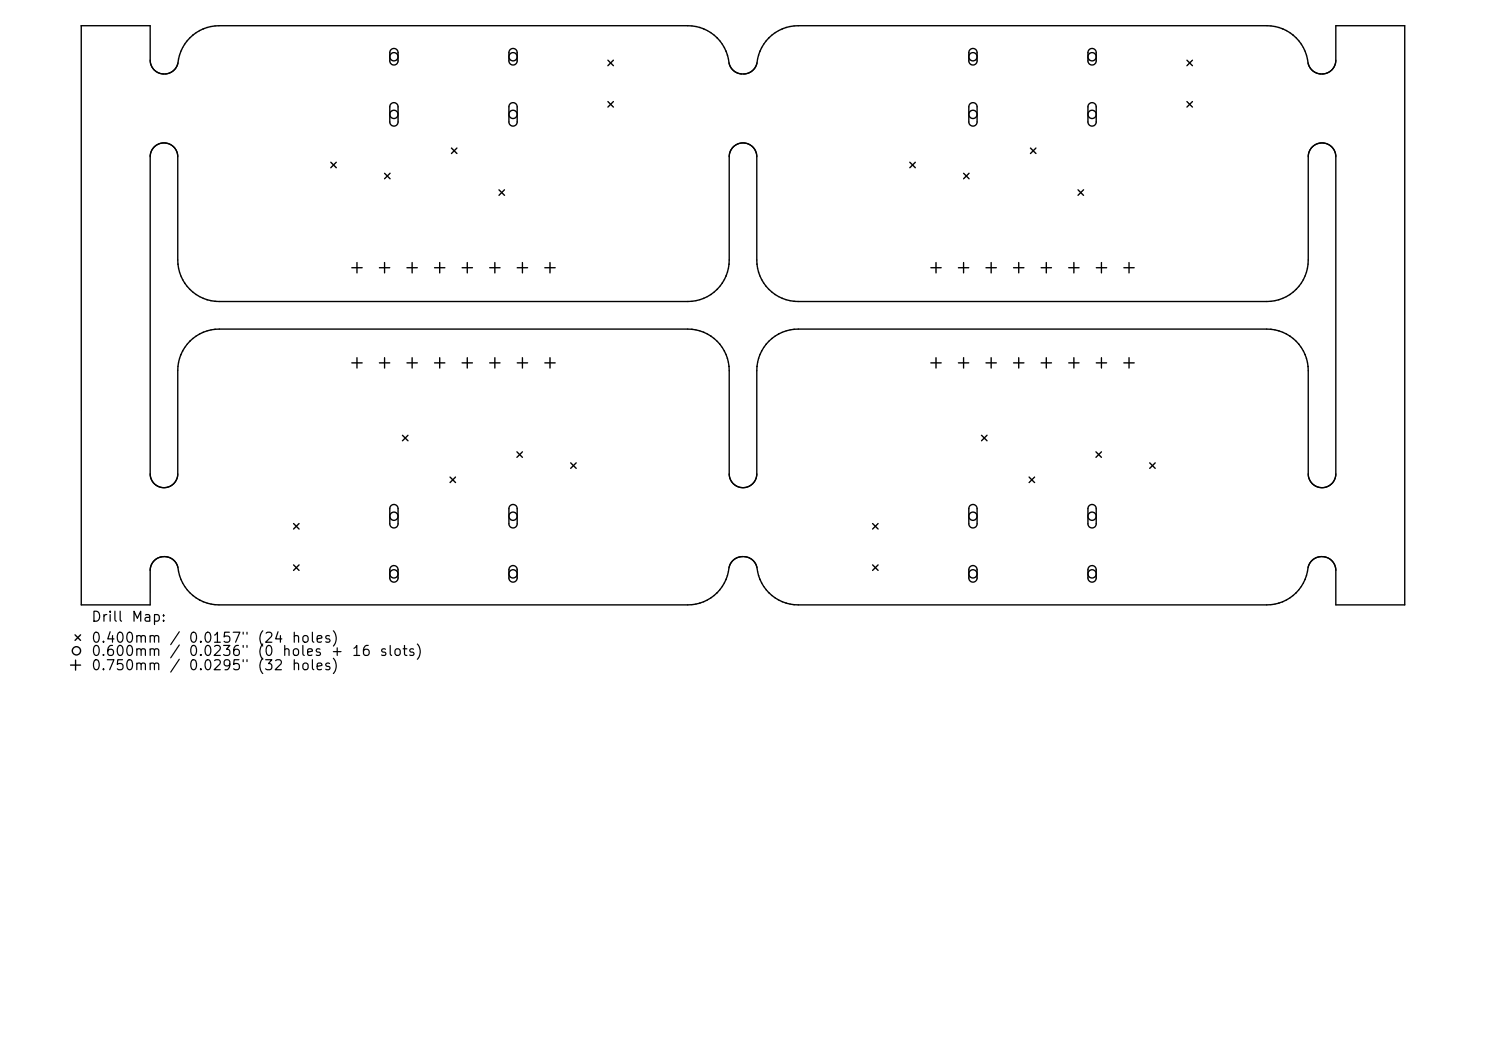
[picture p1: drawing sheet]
<svg xmlns="http://www.w3.org/2000/svg" width="297mm" height="210mm" viewBox="0 0 297 210" stroke-linecap="round" stroke-linejoin="round" font-family="sans-serif">
<defs><g id="words">
<g font-size="2">
<text x="18.1" y="124.7">Drill</text>
<text x="26.1" y="124.7">Map:</text>
<text x="18.1" y="128.9">0.400mm</text>
<text x="18.1" y="131.6">0.600mm</text>
<text x="33.7" y="128.9">/</text>
<text x="37.5" y="128.9">0.0157&quot;</text>
<text x="37.5" y="131.6">0.0236&quot;</text>
<text x="51.3" y="128.9">(24</text>
<text x="51.3" y="131.6">(0</text>
<text x="56.2" y="131.6">holes</text>
<text x="58.1" y="128.9">holes)</text>
<text x="66" y="131.6">+</text>
<text x="70.2" y="131.6">16</text>
<text x="75.7" y="131.6">slots)</text>
<text x="18.1" y="134.4">0.750mm</text>
<text x="33.7" y="134.4">/</text>
<text x="37.5" y="134.4">0.0295&quot;</text>
<text x="51.3" y="134.4">(32</text>
<text x="58.1" y="134.4">holes)</text>
</g>
</g></defs>
<g fill="none" stroke="#000" stroke-width=".28">
<path d="M16.2 5.1h13.8v6.9a2.81 2.81 0 0 0 2.6 2.8 2.81 2.81 0 0 0 3-2.2 8.3 8.3 0 0 1 8.2-7.5l94.5 .1a8.5 8.5 0 0 1 7.5 7.8 2.88 2.88 0 0 0 2.9 1.8 2.88 2.88 0 0 0 2.6-2.2 8.3 8.3 0 0 1 8.3-7.5l94.4 .1a8.4 8.4 0 0 1 7.5 7.8 2.81 2.81 0 0 0 3.1 1.8 2.81 2.81 0 0 0 2.4-2.8v-6.9h13.8v115.8h-13.8v-7.1a2.81 2.81 0 0 0-2.6-2.6 2.81 2.81 0 0 0-3 2.2 8.3 8.3 0 0 1-8.2 7.5l-94.5-.1a8.4 8.4 0 0 1-7.5-7.8 2.88 2.88 0 0 0-2.9-1.8 2.88 2.88 0 0 0-2.6 2.2 8.3 8.3 0 0 1-8.3 7.5l-94.4-.1a8.4 8.4 0 0 1-7.5-7.8 2.81 2.81 0 0 0-3.1-1.7 2.81 2.81 0 0 0-2.4 2.7v6.9h-13.8zM78.1 9.9a.83 .83 0 0 1 1-.2 .83 .83 0 0 1 .5 .8v1.7a.83 .83 0 0 1-.9 .8 .83 .83 0 0 1-.8-.8v-1.8zM102 9.9a.83 .83 0 0 1 .9-.2 .83 .83 0 0 1 .5 .8v1.7a.83 .83 0 0 1-.9 .8 .83 .83 0 0 1-.8-.8v-1.8zM121.5 12l1.1 1.1M122.6 12l-1.1 1.1M193.9 9.9a.83 .83 0 0 1 .9-.2 .83 .83 0 0 1 .5 .8v1.7a.83 .83 0 0 1-.8 .8 .83 .83 0 0 1-.9-.8v-1.8zM217.7 9.9a.83 .83 0 0 1 .9-.2 .83 .83 0 0 1 .5 .8v1.7a.83 .83 0 0 1-.8 .8 .83 .83 0 0 1-.9-.8v-1.8zM237.2 12l1.1 1.1M238.3 12l-1.1 1.1M30.8 29.4a2.76 2.76 0 0 1 3-.6 2.76 2.76 0 0 1 1.7 2.5l.1 21.5a8.3 8.3 0 0 0 8.2 7.4h94.5a8.3 8.3 0 0 0 7.4-8.3v-20.7a2.76 2.76 0 0 1 2.9-2.6 2.76 2.76 0 0 1 2.7 2.7v21.5a8.3 8.3 0 0 0 8.3 7.4h94.4a8.3 8.3 0 0 0 7.5-8.3v-20.7a2.76 2.76 0 0 1 2.8-2.6 2.76 2.76 0 0 1 2.7 2.7v63.5a2.76 2.76 0 0 1-2.8 2.6 2.76 2.76 0 0 1-2.7-2.7l-.1-21.5a8.3 8.3 0 0 0-8.2-7.4h-94.5a8.3 8.3 0 0 0-7.4 8.3v20.7a2.76 2.76 0 0 1-2.9 2.6 2.76 2.76 0 0 1-2.7-2.7v-21.5a8.3 8.3 0 0 0-8.3-7.4h-94.4a8.3 8.3 0 0 0-7.5 8.2v20.8a2.76 2.76 0 0 1-2.8 2.6 2.76 2.76 0 0 1-2.7-2.7v-63.4l.2-1zM66.1 32.4l1.1 1.1M67.2 32.4l-1.1 1.1"/>
<path d="M76.9 34.6l1.1 1.1M78 34.6l-1.1 1.1M78.1 20.8a.83 .83 0 0 1 1-.2 .83 .83 0 0 1 .5 .7v3.1a.83 .83 0 0 1-.9 .8 .83 .83 0 0 1-.8-.8v-3.1zM90.2 29.6l1.1 1.1M91.3 29.6l-1.1 1.1M99.7 37.9l1.1 1.1M100.8 37.9l-1.1 1.1M102 20.8a.83 .83 0 0 1 .9-.2 .83 .83 0 0 1 .5 .7v3.1a.83 .83 0 0 1-.9 .8 .83 .83 0 0 1-.8-.8v-3.1zM121.5 20.3l1.1 1.1M122.6 20.3l-1.1 1.1M181.8 32.4l1.1 1.1M182.9 32.4l-1.1 1.1"/>
<path d="M192.6 34.6l1.1 1.1M193.7 34.6l-1.1 1.1M193.9 20.8a.83 .83 0 0 1 .9-.2 .83 .83 0 0 1 .5 .7v3.1a.83 .83 0 0 1-.8 .8 .83 .83 0 0 1-.9-.8v-3.1zM206 29.6l1.1 1.1M207.1 29.6l-1.1 1.1M215.5 37.9l1.1 1.1M216.6 37.9l-1.1 1.1M217.7 20.8a.83 .83 0 0 1 .9-.2 .83 .83 0 0 1 .5 .7v3.1a.83 .83 0 0 1-.8 .8 .83 .83 0 0 1-.9-.8v-3.1zM237.2 20.3l1.1 1.1M238.3 20.3l-1.1 1.1M70.3 53.5h2.1M71.3 52.5v2"/>
<path d="M75.8 53.5h2.1M76.9 52.5v2M81.3 53.5h2.1M82.4 52.5v2M86.8 53.5h2.1M87.9 52.5v2M92.4 53.5h2M93.4 52.5v2M97.9 53.5h2M98.9 52.5v2M103.4 53.5h2M104.4 52.5v2"/>
<path d="M108.9 53.5h2.1M109.9 52.5v2M186 53.5h2.1M187.1 52.5v2M191.6 53.5h2M192.6 52.5v2M197.1 53.5h2M198.1 52.5v2M202.6 53.5h2M203.6 52.5v2M208.1 53.5h2.1M209.1 52.5v2"/>
<path d="M213.6 53.5h2.1M214.6 52.5v2M219.1 53.5h2.1M220.1 52.5v2M224.6 53.5h2.1M225.7 52.5v2M70.3 72.5h2.1M71.3 71.5v2M75.8 72.5h2.1M76.9 71.5v2M81.3 72.5h2.1M82.4 71.5v2"/>
<path d="M86.8 72.5h2.1M87.9 71.5v2M92.4 72.5h2M93.4 71.5v2M97.9 72.5h2M98.9 71.5v2M103.4 72.5h2M104.4 71.5v2M108.9 72.5h2.1M109.9 71.5v2M186 72.5h2.1M187.1 71.5v2"/>
<path d="M191.6 72.5h2M192.6 71.5v2M197.1 72.5h2M198.1 71.5v2M202.6 72.5h2M203.6 71.5v2M208.1 72.5h2.1M209.1 71.5v2M213.6 72.5h2.1M214.6 71.5v2M219.1 72.5h2.1M220.1 71.5v2"/>
<path d="M224.6 72.5h2.1M225.7 71.5v2M80.4 87l1.1 1.1M81.5 87l-1.1 1.1M89.9 95.3l1.2 1.1M91.1 95.3l-1.2 1.1M103.3 90.3l1.1 1.1M104.4 90.3l-1.1 1.1M114.1 92.5l1.1 1.1M115.2 92.5l-1.1 1.1M196.2 87l1.1 1.1M197.3 87l-1.1 1.1"/>
<path d="M205.7 95.3l1.1 1.1M206.8 95.3l-1.1 1.1M219 90.3l1.1 1.1M220.1 90.3l-1.1 1.1M229.8 92.5l1.1 1.1M230.9 92.5l-1.1 1.1M58.7 104.6l1.1 1.1M58.7 112.9l1.1 1.1M59.8 104.6l-1.1 1.1M59.8 112.9l-1.1 1.1M78.1 101a.83 .83 0 0 1 1-.1 .83 .83 0 0 1 .5 .7v3.1a.83 .83 0 0 1-.9 .8 .83 .83 0 0 1-.8-.8v-3.1zM78.1 113.3a.83 .83 0 0 1 1-.2 .83 .83 0 0 1 .5 .7v1.7a.83 .83 0 0 1-.9 .8 .83 .83 0 0 1-.8-.8v-1.7z"/>
<path d="M102 101a.83 .83 0 0 1 .9-.1 .83 .83 0 0 1 .5 .7v3.1a.83 .83 0 0 1-.9 .8 .83 .83 0 0 1-.8-.8v-3.1zM102 113.3a.83 .83 0 0 1 .9-.2 .83 .83 0 0 1 .5 .7v1.7a.83 .83 0 0 1-.9 .8 .83 .83 0 0 1-.8-.8v-1.7zM174.4 104.6l1.1 1.1M174.4 112.9l1.1 1.1M175.5 104.6l-1.1 1.1M175.5 112.9l-1.1 1.1M193.9 101a.83 .83 0 0 1 .9-.1 .83 .83 0 0 1 .5 .7v3.1a.83 .83 0 0 1-.8 .8 .83 .83 0 0 1-.9-.8v-3.1zM193.9 113.3a.83 .83 0 0 1 .9-.2 .83 .83 0 0 1 .5 .7v1.7a.83 .83 0 0 1-.8 .8 .83 .83 0 0 1-.9-.8v-1.7zM217.7 101a.83 .83 0 0 1 .9-.1 .83 .83 0 0 1 .5 .7v3.1a.83 .83 0 0 1-.8 .8 .83 .83 0 0 1-.9-.8v-3.1zM217.7 113.3a.83 .83 0 0 1 .9-.2 .83 .83 0 0 1 .5 .7v1.7a.83 .83 0 0 1-.8 .8 .83 .83 0 0 1-.9-.8v-1.7zM14.1 132.9h2M15 126.9l1.1 1.1"/>
<path d="M15.1 131.9v2M16.1 126.9l-1.1 1.1"/>
<circle cx="78.7" cy="11.3" r=".83"/>
<circle cx="102.5" cy="11.3" r=".83"/>
<circle cx="194.5" cy="11.3" r=".83"/>
<circle cx="218.3" cy="11.3" r=".83"/>
<circle cx="78.7" cy="22.9" r=".83"/>
<circle cx="102.5" cy="22.9" r=".83"/>
<circle cx="194.5" cy="22.9" r=".83"/>
<circle cx="218.3" cy="22.9" r=".83"/>
<circle cx="78.7" cy="103.1" r=".83"/>
<circle cx="78.7" cy="114.7" r=".83"/>
<circle cx="102.5" cy="103.1" r=".83"/>
<circle cx="102.5" cy="114.7" r=".83"/>
<circle cx="194.5" cy="103.1" r=".83"/>
<circle cx="194.5" cy="114.7" r=".83"/>
<circle cx="218.3" cy="103.1" r=".83"/>
<circle cx="218.3" cy="114.7" r=".83"/>
<circle cx="15.3" cy="130" r=".83"/>
</g>
<use href="#words"/>
</svg>
